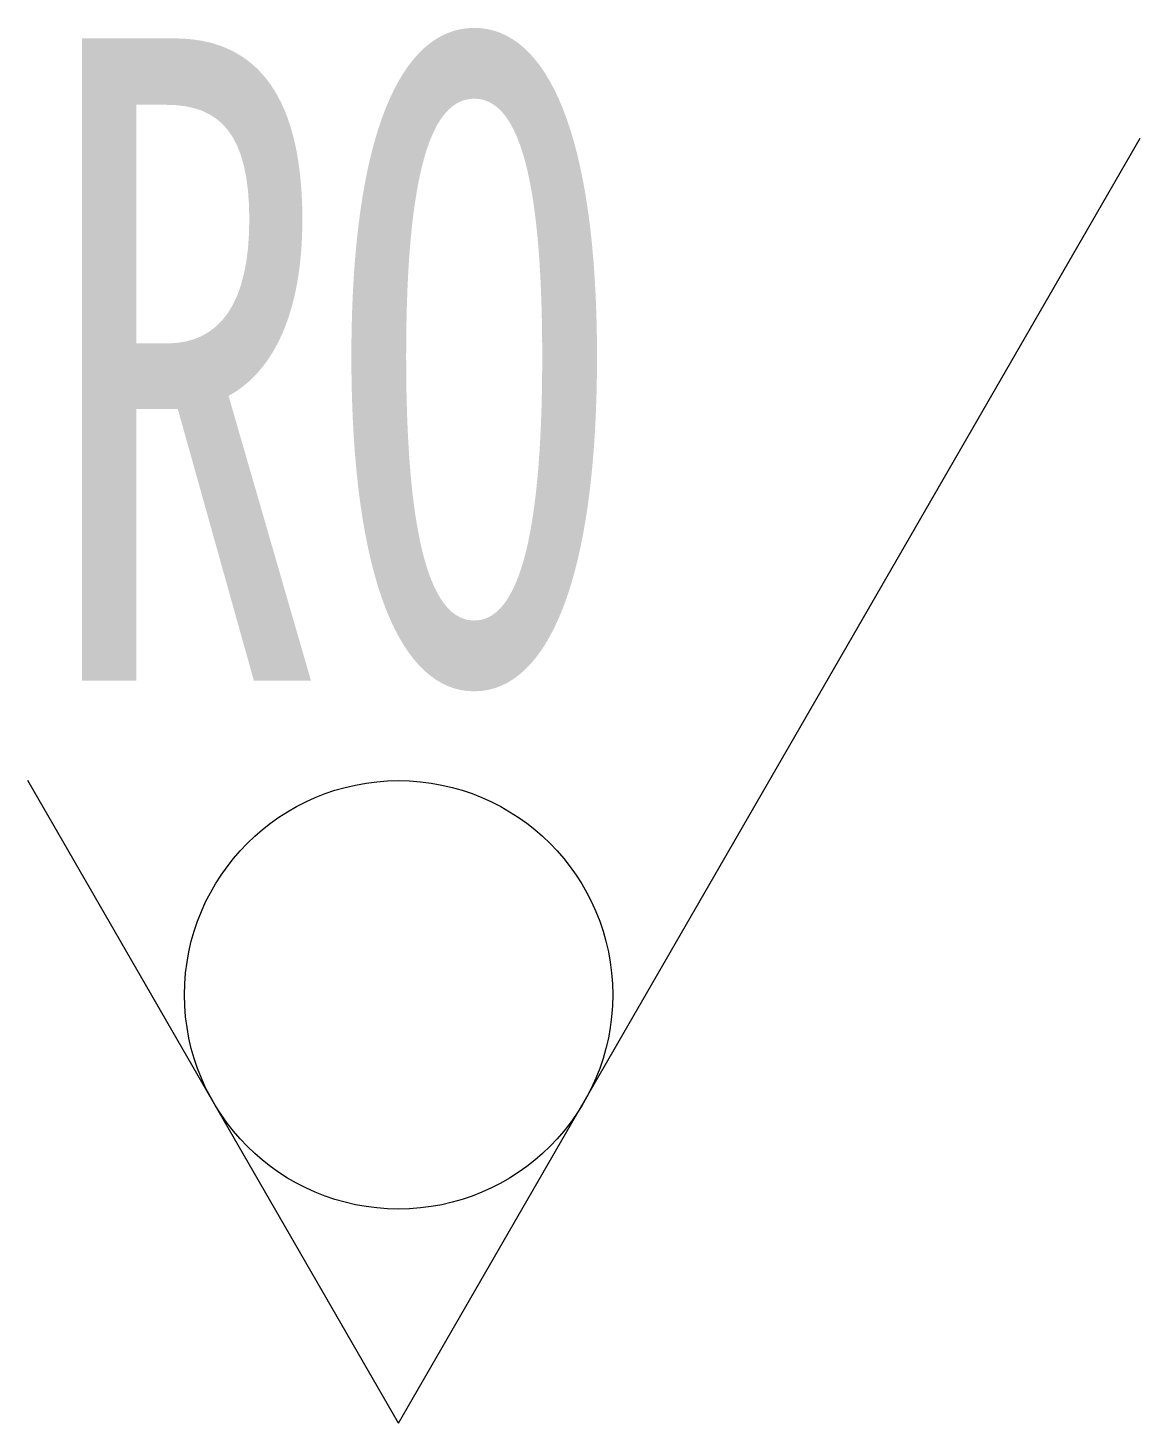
# Model space of a CAD drawing. Header units: millimetres. Extents: x 119.6 to 128.3, y 124.5 to 135.4.
import ezdxf

# ---------------------------------------------------------------- set-up
doc = ezdxf.new("R2010")
doc.units = ezdxf.units.MM
doc.layers.add('4细实线', color=7, linetype='Continuous')
doc.styles.add('text', font='SIMFANG.TTF', dxfattribs={"width": 0.66})

msp = doc.modelspace()

# ---------------------------------------------------------------- linework, layer by layer
at = {"layer": '4细实线'}
for q in [(128.274, 134.5), (119.613, 129.5)]:
    msp.add_line((122.5, 124.5), q, dxfattribs=at)
for centre, radius in [((122.5, 127.833), 1.667), ((122.5, 124.5), 0)]:
    msp.add_circle(centre, radius, dxfattribs=at)

# ---------------------------------------------------------------- texts
at = {"layer": '4细实线', "style": 'text', "width": 0.66}
msp.add_attdef('RO', (119.721, 130.277), '25', height=5, dxfattribs=at)

doc.saveas('drawing.dxf')
